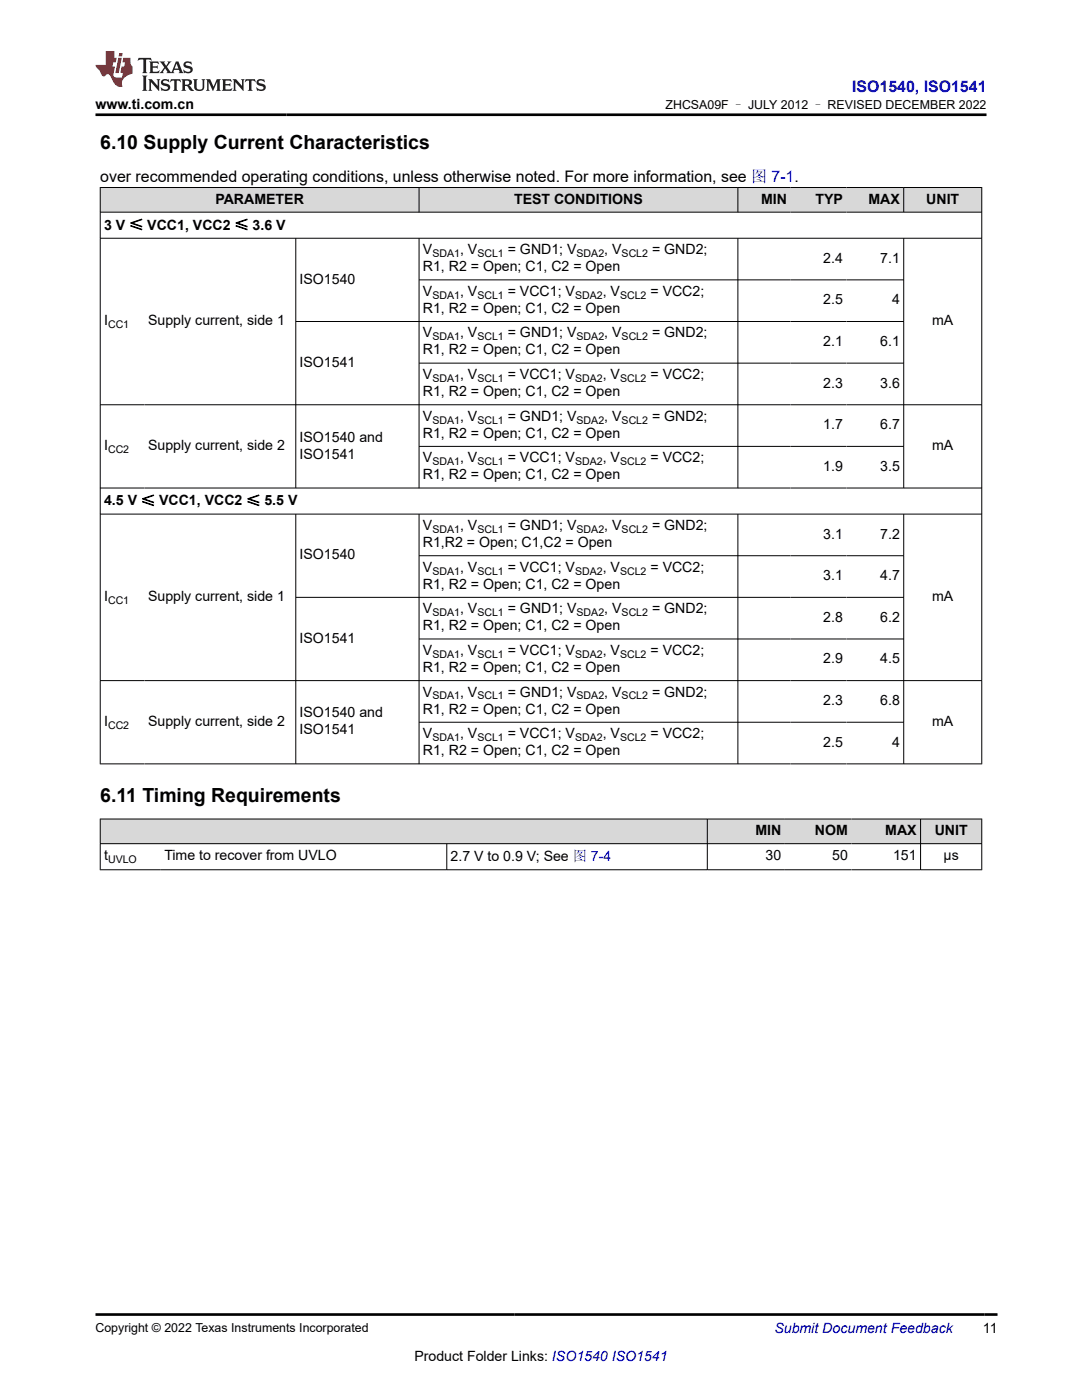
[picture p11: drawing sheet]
<svg xmlns="http://www.w3.org/2000/svg" width="216mm" height="279mm" viewBox="0 0 216 279" stroke-linecap="round" stroke-linejoin="round" font-family="sans-serif">
<defs><g id="words">
<g font-size="3.9">
<text x="20" y="29.8">6.10 Supply Current Characteristics</text>
<text x="20" y="160">6.11 Timing Requirements</text>
</g>
<text font-size="3.2" fill="#00f" x="170" y="18.3">ISO1540, ISO1541</text>
<text font-size="3.2" x="20" y="36.3">over recommended operating conditions, unless otherwise noted. For more information, see 图 7-1.</text>
<g font-size="2.8">
<text x="19" y="21.7">www.ti.com.cn</text>
<text x="43" y="40.6">PARAMETER</text>
<text x="102.6" y="40.6">TEST CONDITIONS</text>
<text x="151.9" y="40.6">MIN</text>
<text x="162.7" y="40.6">TYP</text>
<text x="173.3" y="40.6">MAX</text>
<text x="184.8" y="40.6">UNIT</text>
<text x="20.8" y="45.8">3 V ≤ VCC1, VCC2 ≤ 3.6 V</text>
<text x="84.4" y="50.7">V</text>
<text x="91.8" y="50.7">, V</text>
<text x="101.3" y="50.7">= GND1; V</text>
<text x="120.6" y="50.7">, V</text>
<text x="130.1" y="50.7">= GND2;</text>
<text x="164.3" y="52.4">2.4</text>
<text x="175.6" y="52.4">7.1</text>
<text x="59.8" y="56.6">ISO1540</text>
<text x="84.4" y="59">V</text>
<text x="84.4" y="54.1">R1, R2 = Open; C1, C2 = Open</text>
<text x="91.8" y="59">, V</text>
<text x="101.3" y="59">= VCC1; V</text>
<text x="120.3" y="59">, V</text>
<text x="129.8" y="59">= VCC2;</text>
<text x="20.8" y="64.9">I</text>
<text x="29.6" y="64.9">Supply current, side 1</text>
<text x="84.4" y="62.4">R1, R2 = Open; C1, C2 = Open</text>
<text x="164.3" y="60.7">2.5</text>
<text x="178" y="60.7">4</text>
<text x="186" y="64.9">mA</text>
<text x="84.4" y="67.4">V</text>
<text x="84.4" y="70.7">R1, R2 = Open; C1, C2 = Open</text>
<text x="91.8" y="67.4">, V</text>
<text x="101.3" y="67.4">= GND1; V</text>
<text x="120.6" y="67.4">, V</text>
<text x="130.1" y="67.4">= GND2;</text>
<text x="164.3" y="69">2.1</text>
<text x="175.6" y="69">6.1</text>
<text x="59.8" y="73.2">ISO1541</text>
<text x="84.4" y="75.7">V</text>
<text x="91.8" y="75.7">, V</text>
<text x="101.3" y="75.7">= VCC1; V</text>
<text x="120.3" y="75.7">, V</text>
<text x="129.8" y="75.7">= VCC2;</text>
<text x="164.3" y="77.4">2.3</text>
<text x="175.6" y="77.4">3.6</text>
<text x="84.4" y="84">V</text>
<text x="84.4" y="79">R1, R2 = Open; C1, C2 = Open</text>
<text x="91.8" y="84">, V</text>
<text x="101.3" y="84">= GND1; V</text>
<text x="120.6" y="84">, V</text>
<text x="130.1" y="84">= GND2;</text>
<text x="20.8" y="89.8">I</text>
<text x="29.6" y="89.8">Supply current, side 2</text>
<text x="59.8" y="88.1">ISO1540 and</text>
<text x="84.4" y="87.4">R1, R2 = Open; C1, C2 = Open</text>
<text x="164.3" y="85.7">1.7</text>
<text x="175.6" y="85.7">6.7</text>
<text x="186" y="89.8">mA</text>
<text x="59.8" y="91.5">ISO1541</text>
<text x="84.4" y="92.3">V</text>
<text x="84.4" y="95.7">R1, R2 = Open; C1, C2 = Open</text>
<text x="91.8" y="92.3">, V</text>
<text x="101.3" y="92.3">= VCC1; V</text>
<text x="120.3" y="92.3">, V</text>
<text x="129.8" y="92.3">= VCC2;</text>
<text x="164.3" y="94">1.9</text>
<text x="175.6" y="94">3.5</text>
<text x="20.8" y="100.9">4.5 V ≤ VCC1, VCC2 ≤ 5.5 V</text>
<text x="84.4" y="105.8">V</text>
<text x="91.8" y="105.8">, V</text>
<text x="101.3" y="105.8">= GND1; V</text>
<text x="120.6" y="105.8">, V</text>
<text x="130.1" y="105.8">= GND2;</text>
<text x="164.3" y="107.5">3.1</text>
<text x="175.6" y="107.5">7.2</text>
<text x="59.8" y="111.6">ISO1540</text>
<text x="84.4" y="109.2">R1,R2 = Open; C1,C2 = Open</text>
<text x="20.8" y="119.9">I</text>
<text x="29.6" y="119.9">Supply current, side 1</text>
<text x="84.4" y="114.1">V</text>
<text x="84.4" y="117.5">R1, R2 = Open; C1, C2 = Open</text>
<text x="91.8" y="114.1">, V</text>
<text x="101.3" y="114.1">= VCC1; V</text>
<text x="120.3" y="114.1">, V</text>
<text x="129.8" y="114.1">= VCC2;</text>
<text x="164.3" y="115.8">3.1</text>
<text x="175.6" y="115.8">4.7</text>
<text x="186" y="119.9">mA</text>
<text x="84.4" y="122.4">V</text>
<text x="84.4" y="125.8">R1, R2 = Open; C1, C2 = Open</text>
<text x="91.8" y="122.4">, V</text>
<text x="101.3" y="122.4">= GND1; V</text>
<text x="120.6" y="122.4">, V</text>
<text x="130.1" y="122.4">= GND2;</text>
<text x="164.3" y="124.1">2.8</text>
<text x="175.6" y="124.1">6.2</text>
<text x="59.8" y="128.3">ISO1541</text>
<text x="84.4" y="130.7">V</text>
<text x="91.8" y="130.7">, V</text>
<text x="101.3" y="130.7">= VCC1; V</text>
<text x="120.3" y="130.7">, V</text>
<text x="129.8" y="130.7">= VCC2;</text>
<text x="84.4" y="134.1">R1, R2 = Open; C1, C2 = Open</text>
<text x="164.3" y="132.4">2.9</text>
<text x="175.6" y="132.4">4.5</text>
<text x="59.8" y="143.2">ISO1540 and</text>
<text x="84.4" y="139">V</text>
<text x="84.4" y="142.4">R1, R2 = Open; C1, C2 = Open</text>
<text x="91.8" y="139">, V</text>
<text x="101.3" y="139">= GND1; V</text>
<text x="120.6" y="139">, V</text>
<text x="130.1" y="139">= GND2;</text>
<text x="164.3" y="140.7">2.3</text>
<text x="175.6" y="140.7">6.8</text>
<text x="20.8" y="144.9">I</text>
<text x="29.6" y="144.9">Supply current, side 2</text>
<text x="59.8" y="146.6">ISO1541</text>
<text x="84.4" y="147.3">V</text>
<text x="91.8" y="147.3">, V</text>
<text x="101.3" y="147.3">= VCC1; V</text>
<text x="120.3" y="147.3">, V</text>
<text x="129.8" y="147.3">= VCC2;</text>
<text x="164.3" y="149">2.5</text>
<text x="178" y="149">4</text>
<text x="186" y="144.9">mA</text>
<text x="84.4" y="150.7">R1, R2 = Open; C1, C2 = Open</text>
<text x="150.7" y="166.6">MIN</text>
<text x="162.6" y="166.6">NOM</text>
<text x="176.7" y="166.6">MAX</text>
<text x="186.5" y="166.6">UNIT</text>
<text x="20.8" y="171.7">t</text>
<text x="32.8" y="171.7">Time to recover from UVLO</text>
<text x="89.9" y="171.9">2.7 V to 0.9 V; See 图 7-4</text>
<text x="152.8" y="171.7">30</text>
<text x="166.1" y="171.7">50</text>
<text x="178.2" y="171.7">151</text>
<text x="188.3" y="171.7">µs</text>
<text x="196.1" y="266.1">11</text>
<text x="82.7" y="271.7">Product Folder Links: ISO1540 ISO1541</text>
</g>
<text font-size="2.8" fill="#00f" x="154.5" y="266.1">Submit Document Feedback</text>
<g font-size="2.5">
<text x="132.8" y="21.8">ZHCSA09F – JULY 2012 – REVISED DECEMBER 2022</text>
<text x="19" y="265.8">Copyright © 2022 Texas Instruments Incorporated</text>
</g>
<g font-size="2.1">
<text x="86.3" y="51.3">SDA1</text>
<text x="95.2" y="51.3">SCL1</text>
<text x="115.1" y="51.3">SDA2</text>
<text x="124" y="51.3">SCL2</text>
<text x="86.3" y="59.6">SDA1</text>
<text x="95.2" y="59.6">SCL1</text>
<text x="114.7" y="59.6">SDA2</text>
<text x="123.7" y="59.6">SCL2</text>
<text x="21.6" y="65.5">CC1</text>
<text x="86.3" y="67.9">SDA1</text>
<text x="95.2" y="67.9">SCL1</text>
<text x="115.1" y="67.9">SDA2</text>
<text x="124" y="67.9">SCL2</text>
<text x="86.3" y="76.2">SDA1</text>
<text x="95.2" y="76.2">SCL1</text>
<text x="114.7" y="76.2">SDA2</text>
<text x="123.7" y="76.2">SCL2</text>
<text x="86.3" y="84.5">SDA1</text>
<text x="95.2" y="84.5">SCL1</text>
<text x="115.1" y="84.5">SDA2</text>
<text x="124" y="84.5">SCL2</text>
<text x="21.6" y="90.4">CC2</text>
<text x="86.3" y="92.8">SDA1</text>
<text x="95.2" y="92.8">SCL1</text>
<text x="114.7" y="92.8">SDA2</text>
<text x="123.7" y="92.8">SCL2</text>
<text x="86.3" y="106.4">SDA1</text>
<text x="95.2" y="106.4">SCL1</text>
<text x="115.1" y="106.4">SDA2</text>
<text x="124" y="106.4">SCL2</text>
<text x="86.3" y="114.7">SDA1</text>
<text x="95.2" y="114.7">SCL1</text>
<text x="114.7" y="114.7">SDA2</text>
<text x="123.7" y="114.7">SCL2</text>
<text x="21.6" y="120.5">CC1</text>
<text x="86.3" y="123">SDA1</text>
<text x="95.2" y="123">SCL1</text>
<text x="115.1" y="123">SDA2</text>
<text x="124" y="123">SCL2</text>
<text x="86.3" y="131.3">SDA1</text>
<text x="95.2" y="131.3">SCL1</text>
<text x="114.7" y="131.3">SDA2</text>
<text x="123.7" y="131.3">SCL2</text>
<text x="86.3" y="139.6">SDA1</text>
<text x="95.2" y="139.6">SCL1</text>
<text x="115.1" y="139.6">SDA2</text>
<text x="124" y="139.6">SCL2</text>
<text x="21.6" y="145.4">CC2</text>
<text x="86.3" y="147.9">SDA1</text>
<text x="95.2" y="147.9">SCL1</text>
<text x="114.7" y="147.9">SDA2</text>
<text x="123.7" y="147.9">SCL2</text>
<text x="21.6" y="172.3">UVLO</text>
</g>
</g></defs>
<g fill="#d8d8d8">
<path d="M20 37.4h175.9v4.9h-175.9z" fill-rule="evenodd"/>
<path d="M20.1 37.5h63.5v4.8h-63.5z" fill-rule="evenodd"/>
<path d="M83.7 37.5h63.5v4.8h-63.5z" fill-rule="evenodd"/>
<path d="M147.3 37.5h10.5v4.8h-10.5z" fill-rule="evenodd"/>
<path d="M157.8 37.5h11.1v4.8h-11.1z" fill-rule="evenodd"/>
<path d="M168.9 37.5h11.4v4.8h-11.4z" fill-rule="evenodd"/>
<path d="M180.4 37.5h15.4v4.8h-15.4z" fill-rule="evenodd"/>
</g>
<g fill="none" stroke="#000" stroke-width=".2">
<path d="M19.9 37.4h176.1M20 37.4v115.1M83.6 37.4v5M147.2 37.4v5M180.3 37.4v5M195.9 37.4v115.1M19.9 42.3h176.1M19.9 47.5h176.1M59 47.5v50M83.6 47.5v50M83.6 55.9h96.8M147.2 47.5v50"/>
<path d="M180.3 47.5v50M83.6 72.5h96.8M180.4 64.2h-121.4M19.9 80.8h176.1M19.9 97.4h176.1M83.6 89.1h96.8M19.9 102.6h176.1M59 102.6v49.9M59 119.2h121.4M83.6 102.6v49.9M83.6 110.9h96.8M147.2 102.6v49.9"/>
<path d="M180.3 102.6v49.9M19.9 135.8h176.1M83.6 127.5h96.8M19.9 152.4h176.1M83.6 144.1h96.8"/>
</g>
<g fill="#d8d8d8">
<path d="M20 163.5h175.9v4.9h-175.9z" fill-rule="evenodd"/>
<path d="M20.1 163.5h121v4.8h-121z" fill-rule="evenodd"/>
<path d="M141.2 163.5h15.4v4.8h-15.4z" fill-rule="evenodd"/>
<path d="M156.6 163.5h13.3v4.8h-13.3z" fill-rule="evenodd"/>
<path d="M169.9 163.5h13.7v4.8h-13.7z" fill-rule="evenodd"/>
<path d="M183.8 163.5h12v4.8h-12z" fill-rule="evenodd"/>
</g>
<path d="M19.9 163.5h176.1M19.9 168.4h176.1M19.9 173.6h176.1M20 163.4v10.2M89.2 168.4v5.2M141.1 163.4v10.2M183.7 163.4v10.2M195.9 163.4v10.2" fill="none" stroke="#000" stroke-width=".2"/>
<path d="M27.7 11.6l-.2 .5 .5-.2h.6v.1v2.2l-.2 .4h1l-.2-.4v-2.2v-.1h.5l.5 .2-.1-.5zM29.8 12.3l.2 .4v1.5l-.2 .4h1.9l.1-.6a1.08 1.08 0 0 1-1.3 .2v-.7h.6l.4 .2v-.7l-.4 .2h-.6v-.5l.2-.2a1 1 0 0 1 1 .3l-.1-.5zM31.8 12.3l1 1.1-1 1.2h.9l-.2-.2 .4-.8 .5 .8-.2 .2h1.6l-.2-.2 .1-.5h1l.1 .5-.1 .2h.9l-.2-.3-.8-2h-.5l-1 2.2-.8-1.1 .9-1.1h-.8l.2 .2-.5 .6-.3-.6 .1-.2zM35.2 12.7l.4 1h-.8zM36.8 12.4a.65 .65 0 0 0-.2 .7 .65 .65 0 0 0 .6 .5l.7 .1 .1 .3a.79 .79 0 0 1-.7 .4 .79 .79 0 0 1-.7-.5l.1 .7 .2-.1a.93 .93 0 0 0 1.1 .1 .93 .93 0 0 0 .4-1 1.46 1.46 0 0 0-1.2-.6l-.1-.3a1.09 1.09 0 0 1 1.2 .2l-.2-.6-.1 .1-.6-.2zM28.4 15.1l.2 .4v2.2l-.2 .4h1l-.2-.4v-2.2l.2-.4zM29.6 15.8l.2 .4v1.5l-.2 .4h.8l-.3-.4v-1.3l1.7 1.8v-2l.2-.4h-.8l.2 .2 .1 1.1-1.2-1.3zM32.3 15.9a.65 .65 0 0 0-.2 .8 .65 .65 0 0 0 .7 .4l.6 .2 .1 .2a.79 .79 0 0 1-.7 .4 .79 .79 0 0 1-.7-.5l.1 .7 .2-.1a.93 .93 0 0 0 1.1 .1 .93 .93 0 0 0 .4-.9 1.46 1.46 0 0 0-1.2-.6l-.1-.4a1.09 1.09 0 0 1 1.2 .2l-.2-.6-.1 .1-.6-.1zM34.1 15.8l-.1 .6a.63 .63 0 0 1 .7-.3l.1 1.6-.3 .4h1l-.2-.4v-1.6a.66 .66 0 0 1 .8 .3l-.1-.6zM36.2 15.8l.2 .4v1.5l-.2 .4h.9l-.2-.2v-.7h.5l.1 .2a.79 .79 0 0 0 1.2 .6l-1-.9a.61 .61 0 0 0 .6-.6 .61 .61 0 0 0-.5-.7zM36.9 16.1h.2a.47 .47 0 0 1 .5 .1 .47 .47 0 0 1 .1 .5l-.2 .1-.6 .1zM38.5 15.8l.2 .2a2.27 2.27 0 0 0 .4 2 1.04 1.04 0 0 0 1.7-.7v-1.3l.2-.2h-.8l.2 .4v1.1a.6 .6 0 0 1-.6 .6 .6 .6 0 0 1-.6-.6v-1.1l.3-.4zM41.1 15.8l.2 .4v1.5l-.2 .4h.7l-.2-.4v-1.4l.9 1.9 .8-1.9v1.4l-.2 .4h1l-.3-.4v-1.5l.3-.4h-.8l-.7 1.5-.7-1.5zM44.3 15.8l.2 .4v1.5l-.2 .4h1.9l.1-.6a1.09 1.09 0 0 1-1.3 .2v-.7h.6l.4 .2v-.6l-.4 .2h-.6v-.6l.2-.1a1.01 1.01 0 0 1 1 .3l-.1-.6zM46.4 15.8l.3 .4v1.5l-.3 .4h.8l-.2-.4v-1.3l1.6 1.8v-2l.2-.4h-.7l.2 .2v1.1l-1.2-1.3zM49 15.8l-.1 .6a.63 .63 0 0 1 .8-.3v1.6l-.3 .4h1l-.2-.4v-1.6a.66 .66 0 0 1 .8 .3l-.1-.6zM51.4 15.9a.65 .65 0 0 0-.2 .8 .65 .65 0 0 0 .6 .4l.6 .2 .2 .2a.79 .79 0 0 1-.8 .4 .79 .79 0 0 1-.6-.5l.1 .7 .2-.1a.93 .93 0 0 0 1 .1 .93 .93 0 0 0 .5-.9 1.46 1.46 0 0 0-1.3-.6l-.1-.4a1.09 1.09 0 0 1 1.3 .2l-.2-.6-.2 .1-.5-.1z" fill="#231f20"/>
<path d="M21.1 10.2v2.8h-2.1l.1 .3 .9 1a.95 .95 0 0 0 .9 .9 .59 .59 0 0 1 .6-.4 .59 .59 0 0 1 .5 .4l.4 .7a1.59 1.59 0 0 0 2.1 1.4 1.61 1.61 0 0 1 1-2.3l1-.3-.1-1.5a1.59 1.59 0 0 1-.4-1.7h-1.4l-.2 .9h.5l-.1 .9h-.5l-.2 1v.2l.4 .1-.2 .9h-.6a.73 .73 0 0 1-1.1-.7l.3-1.5h-.5l.2-.9h.5l.2-.9h-.5v-1.3zM23.6 11.5l-.6 3.1h.7l.6-3.1zM23.8 10.6l-.1 .6h.7l.1-.6z" fill="#ed1c24"/>
<path d="M19 22.9h177.8M19.1 262.3h179.9" fill="none" stroke="#000" stroke-width=".53"/>
<use href="#words"/>
</svg>
